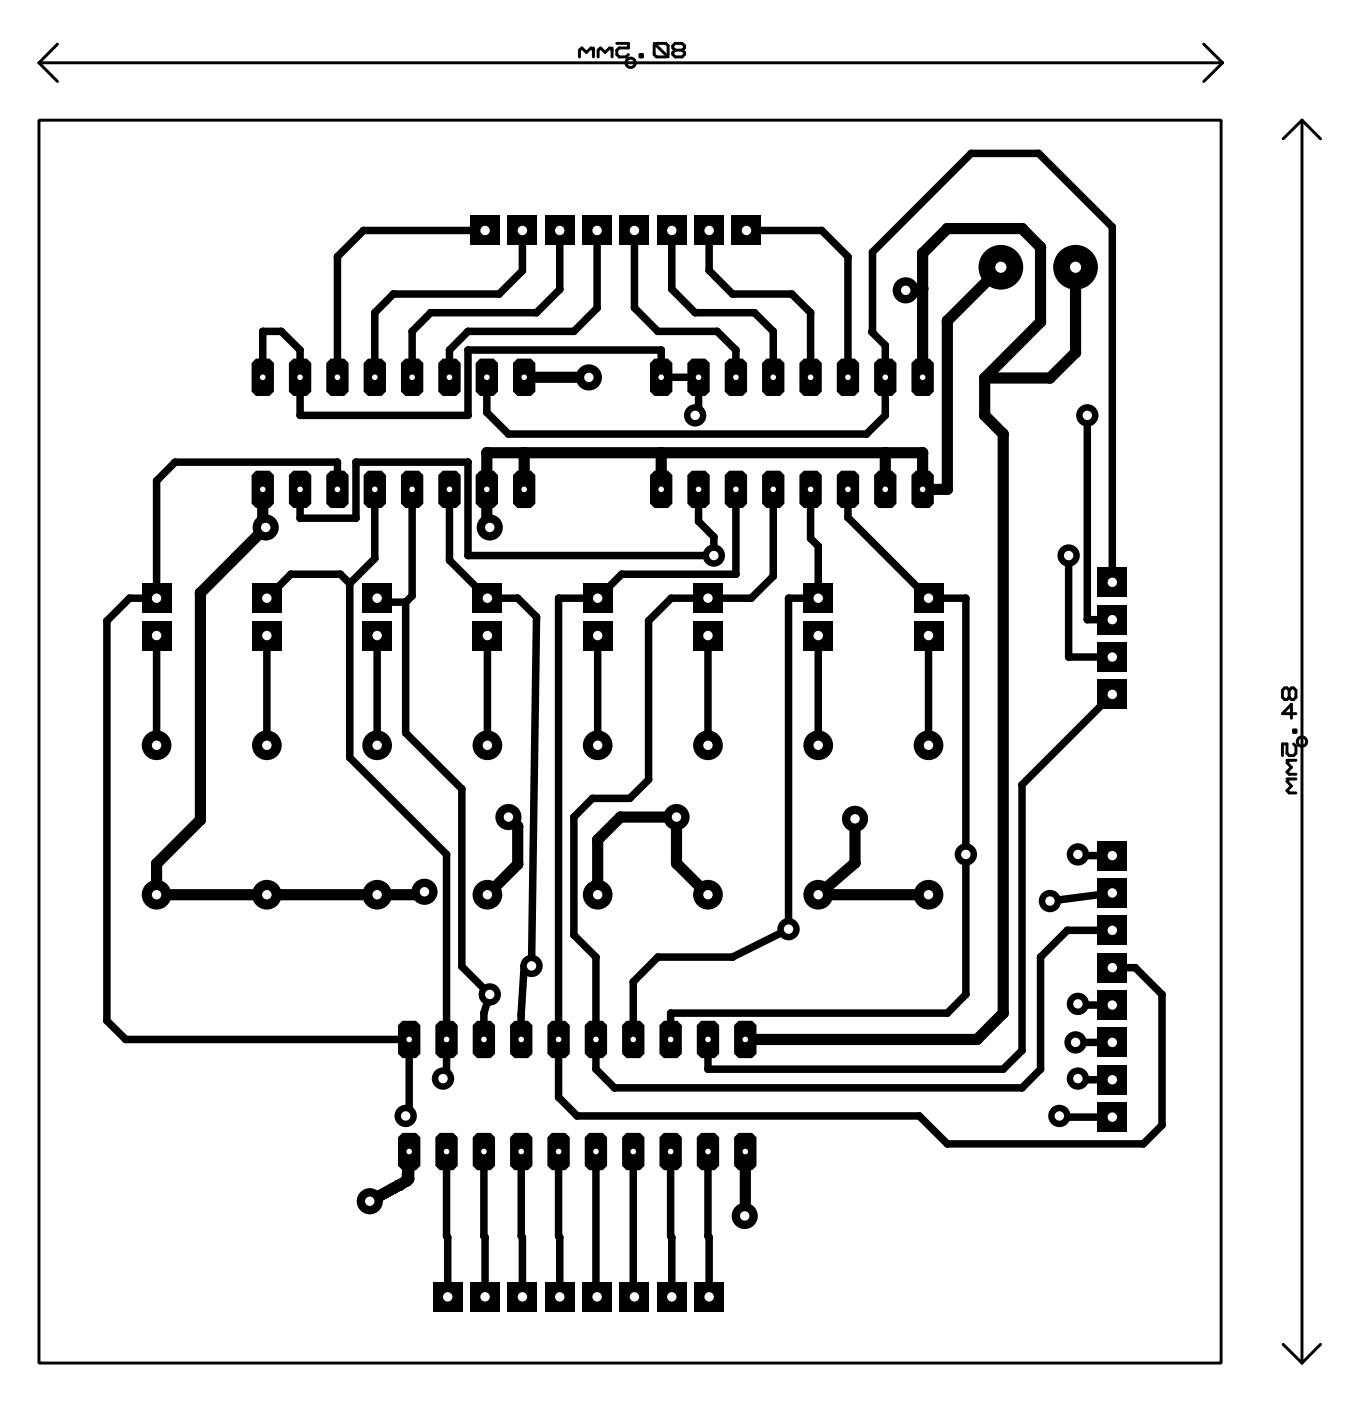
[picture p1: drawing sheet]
<svg xmlns="http://www.w3.org/2000/svg" width="92mm" height="95mm" viewBox="0 0 92 95" stroke-linecap="round" stroke-linejoin="round" font-family="sans-serif">
<g fill="none" stroke="#000" stroke-width=".51">
<path d="M33 15.7h-8.3l-1.8 1.7v8.2M35.5 15.7v2.7l-1.6 1.6h-7.2l-1.2 1.3v4.3M38.1 15.7v4l-1.6 1.6h-7.2l-1.3 1.2v3.1M40.6 15.7v5.2l-1.6 1.6h-7.2l-1.2 1.3v1.8M43.1 15.7v5.2l1.6 1.6h4.1l1.2 1.3v1.8M45.7 15.7v4l1.6 1.6h4l1.3 1.2v3.1M48.2 15.7v2.7l1.6 1.6h4l1.3 1.3v4.3M50.8 15.7h5.1l1.8 1.7v8.2M17.9 25.6v-3.1h1.2l1.3 1.3v4.4h11.4v-4.4h13.2v1.8h2.5v2.4l-.2 .2M20.4 33.3v1.9h3.8v-3.8h7.6v6.4h16.7v-1.3l-1-1.1v-2.1M22.9 33.3v-1.9h-11l-1.3 1.3v8h-1.8l-1.5 1.5v27.2l1.2 1.3h19.3v4.9l-.2 .3M23.8 39.7v11.8l6.6 6.6v15l-.3 .2"/>
<path d="M23.8 39.7l-.7-.7h-3.3l-1.7 1.7M25.5 33.3v4.7l-1.7 1.7M28 33.3v7.2l-.4 .4M30.6 33.3v4.8l2.5 2.6h2.1l1.3 1.2-.4 23.8h-.5l-.2 3.3v1.7M33.1 25.6v2.4l1.5 1.5h24.3l1.3-1.3v-4.7l-.9-.9v-5.5l6.7-6.7h4.6l5 5v24.2M50 33.3v5.7h-7.7l-1.7 1.7h-2.6v33.9l1.2 1.3h23.3l1.9 1.9h13.4l1.2-1.3v-8.9l-1.8-1.8h-1.6M52.6 33.3v5.9l-1.5 1.5h-5.5l-1.5 1.5v10.8l-1.3 1.3h-2.5l-1.3 1.2v8.1l1.5 1.5v7.6l1.3 1.3h27.7l1.3-1.3v-7.6l1.8-1.9h3M55.1 33.3v3.3l.5 .5v3.6h-2v22.5l-3.8 1.9h-5.1l-1.6 1.6v4M57.7 33.3v1.9l5.4 5.5h2.6v26.9l-1.3 1.3h-18.8v1.8M72.7 37.8v6.9h2.9M73.9 28.2v13.9h1.7M10.6 43.2v7.5"/>
<path d="M18.1 43.2v7.5M25.6 43.2v7.5M25.6 40.7l.3 .2h1.7M27.6 40.9v8.9l3.8 3.8v12.1l1.9 1.9-.4 1.3v1.8M33.1 43.2v7.5M40.6 43.2v7.5M48.1 43.2v7.5M55.6 43.2v7.5M63.1 43.2v7.5M73.3 58.1l.1 .1h2.2M75.6 47.2l-6.1 6.1v18.1l-1.3 1.3h-20.1v-2M30.4 78.3v9.9"/>
<path d="M32.9 78.3l.1 9.9M35.4 78.3l.1 9.9M38 78.3l.1 9.9M40.5 78.3v9.8l.1 .1M43.1 78.3v9.8v.1M45.6 78.3l.1 9.9M48.1 78.3l.1 9.9M72 75.9h.1h3.5M73.1 70.9h2.5M73.3 73.3l.1 .1h2.2M73.3 68.2l.1 .1h2.2M75.6 60.7l-4.2 .6"/>
</g>
<g fill="#000">
<circle cx="22.9" cy="17.4" r=".25"/>
<circle cx="24.7" cy="15.7" r=".25"/>
<circle cx="26.7" cy="20" r=".25"/>
<circle cx="33.9" cy="20" r=".25"/>
<circle cx="35.5" cy="18.4" r=".25"/>
<circle cx="38.1" cy="19.7" r=".25"/>
<circle cx="45.7" cy="19.7" r=".25"/>
<circle cx="48.2" cy="18.4" r=".25"/>
<circle cx="49.8" cy="20" r=".25"/>
<circle cx="53.8" cy="20" r=".25"/>
<circle cx="55.9" cy="15.7" r=".25"/>
<circle cx="57.7" cy="17.4" r=".25"/>
<circle cx="59.3" cy="17.1" r=".25"/>
<circle cx="62.6" cy="19.7" r=".38"/>
<circle cx="62.7" cy="19.6" r=".38"/>
<circle cx="62.7" cy="17.2" r=".38"/>
<circle cx="64.4" cy="15.5" r=".38"/>
<circle cx="66" cy="10.4" r=".25"/>
<circle cx="69.5" cy="15.5" r=".38"/>
<circle cx="70.6" cy="10.4" r=".25"/>
<circle cx="70.8" cy="16.8" r=".38"/>
<circle cx="75.6" cy="15.4" r=".25"/>
<circle cx="10.6" cy="32.7" r=".25"/>
<circle cx="11.9" cy="31.4" r=".25"/>
<circle cx="17.9" cy="35.7" r=".38"/>
<circle cx="17.9" cy="22.5" r=".25"/>
<circle cx="19.1" cy="22.5" r=".25"/>
<circle cx="19.8" cy="39" r=".25"/>
<circle cx="20.4" cy="23.8" r=".25"/>
<circle cx="20.4" cy="28.2" r=".25"/>
<circle cx="20.4" cy="35.2" r=".25"/>
<circle cx="22.9" cy="31.4" r=".25"/>
<circle cx="23.1" cy="39" r=".25"/>
<circle cx="23.8" cy="39.7" r=".25"/>
<circle cx="24.2" cy="35.2" r=".25"/>
<circle cx="24.2" cy="31.4" r=".25"/>
<circle cx="25.5" cy="21.3" r=".25"/>
<circle cx="25.5" cy="38" r=".25"/>
<circle cx="28" cy="22.5" r=".25"/>
<circle cx="29.3" cy="21.3" r=".25"/>
<circle cx="30.6" cy="23.8" r=".25"/>
<circle cx="30.6" cy="38.1" r=".25"/>
<circle cx="31.8" cy="31.4" r=".25"/>
<circle cx="31.8" cy="22.5" r=".25"/>
<circle cx="31.8" cy="23.8" r=".25"/>
<circle cx="31.8" cy="28.2" r=".25"/>
<circle cx="31.8" cy="37.8" r=".25"/>
<circle cx="33.1" cy="35.7" r=".38"/>
<circle cx="33.1" cy="30.8" r=".38"/>
<circle cx="33.1" cy="28" r=".25"/>
<circle cx="33.3" cy="35.9" r=".38"/>
<circle cx="34.6" cy="29.5" r=".25"/>
<circle cx="35.6" cy="30.8" r=".38"/>
<circle cx="36.5" cy="21.3" r=".25"/>
<circle cx="39" cy="22.5" r=".25"/>
<circle cx="40" cy="25.6" r=".38"/>
<circle cx="40.6" cy="20.9" r=".25"/>
<circle cx="42.3" cy="39" r=".25"/>
<circle cx="43.1" cy="20.9" r=".25"/>
<circle cx="44.7" cy="22.5" r=".25"/>
<circle cx="45" cy="30.8" r=".38"/>
<circle cx="45" cy="25.6" r=".25"/>
<circle cx="45" cy="23.8" r=".25"/>
<circle cx="47.3" cy="21.3" r=".25"/>
<circle cx="47.5" cy="28" r=".25"/>
<circle cx="47.5" cy="35.4" r=".25"/>
<circle cx="47.5" cy="25.6" r=".25"/>
<circle cx="48.5" cy="36.5" r=".25"/>
<circle cx="48.8" cy="22.5" r=".25"/>
<circle cx="50" cy="23.8" r=".25"/>
<circle cx="50" cy="39" r=".25"/>
<circle cx="51.3" cy="21.3" r=".25"/>
<circle cx="52.6" cy="22.5" r=".25"/>
<circle cx="52.6" cy="39.2" r=".25"/>
<circle cx="55.1" cy="36.6" r=".25"/>
<circle cx="55.1" cy="21.3" r=".25"/>
<circle cx="55.6" cy="37.1" r=".25"/>
<circle cx="57.7" cy="35.2" r=".25"/>
<circle cx="58.9" cy="29.5" r=".25"/>
<circle cx="59.3" cy="22.6" r=".25"/>
<circle cx="59.3" cy="22.5" r=".25"/>
<circle cx="60.2" cy="30.8" r=".38"/>
<circle cx="60.2" cy="23.5" r=".25"/>
<circle cx="60.2" cy="28.2" r=".25"/>
<circle cx="62.7" cy="30.8" r=".38"/>
<circle cx="64.4" cy="33.3" r=".38"/>
<circle cx="64.4" cy="21.8" r=".38"/>
<circle cx="67" cy="28.2" r=".38"/>
<circle cx="68.2" cy="29.5" r=".38"/>
<circle cx="70.8" cy="21.9" r=".38"/>
<circle cx="71.4" cy="25.7" r=".38"/>
<circle cx="73.1" cy="24" r=".38"/>
<circle cx="7.3" cy="42.2" r=".25"/>
<circle cx="8.8" cy="40.7" r=".25"/>
<circle cx="10.6" cy="58.7" r=".38"/>
<circle cx="13.6" cy="40.3" r=".38"/>
<circle cx="13.6" cy="55.7" r=".38"/>
<circle cx="23.8" cy="51.5" r=".25"/>
<circle cx="25.9" cy="40.9" r=".25"/>
<circle cx="27.6" cy="49.8" r=".25"/>
<circle cx="27.6" cy="40.9" r=".25"/>
<circle cx="28" cy="40.5" r=".25"/>
<circle cx="30.4" cy="58.1" r=".25"/>
<circle cx="31.4" cy="53.6" r=".25"/>
<circle cx="35.2" cy="58.8" r=".38"/>
<circle cx="35.2" cy="56.2" r=".38"/>
<circle cx="35.2" cy="40.7" r=".25"/>
<circle cx="36.5" cy="41.9" r=".25"/>
<circle cx="38" cy="40.7" r=".25"/>
<circle cx="39" cy="55.5" r=".25"/>
<circle cx="40.3" cy="54.3" r=".25"/>
<circle cx="40.6" cy="57.1" r=".38"/>
<circle cx="42.2" cy="55.5" r=".38"/>
<circle cx="42.8" cy="54.3" r=".25"/>
<circle cx="44.1" cy="42.2" r=".25"/>
<circle cx="44.1" cy="53" r=".25"/>
<circle cx="45.6" cy="40.7" r=".25"/>
<circle cx="46" cy="58.7" r=".38"/>
<circle cx="51.1" cy="40.7" r=".25"/>
<circle cx="53.6" cy="40.7" r=".25"/>
<circle cx="58.1" cy="58.7" r=".38"/>
<circle cx="65.7" cy="40.7" r=".25"/>
<circle cx="69.5" cy="53.3" r=".25"/>
<circle cx="72.7" cy="44.7" r=".25"/>
<circle cx="73.4" cy="58.2" r=".25"/>
<circle cx="73.9" cy="42.1" r=".25"/>
<circle cx="7.3" cy="69.4" r=".25"/>
<circle cx="8.5" cy="70.7" r=".25"/>
<circle cx="27.8" cy="79.6" r=".38"/>
<circle cx="27.8" cy="75.6" r=".25"/>
<circle cx="28.7" cy="60.8" r=".38"/>
<circle cx="30.4" cy="73.1" r=".25"/>
<circle cx="31.4" cy="65.7" r=".25"/>
<circle cx="32.9" cy="68.9" r=".25"/>
<circle cx="35.4" cy="69" r=".25"/>
<circle cx="35.6" cy="65.7" r=".25"/>
<circle cx="38" cy="74.6" r=".25"/>
<circle cx="39" cy="63.6" r=".25"/>
<circle cx="39.2" cy="75.9" r=".25"/>
<circle cx="40.5" cy="72.7" r=".25"/>
<circle cx="40.5" cy="65.1" r=".25"/>
<circle cx="41.8" cy="74" r=".25"/>
<circle cx="43.1" cy="66.7" r=".25"/>
<circle cx="44.7" cy="65.1" r=".25"/>
<circle cx="45.6" cy="68.9" r=".25"/>
<circle cx="48.1" cy="72.7" r=".25"/>
<circle cx="49.8" cy="65.1" r=".25"/>
<circle cx="62.5" cy="75.9" r=".25"/>
<circle cx="64.4" cy="68.9" r=".25"/>
<circle cx="64.4" cy="77.8" r=".25"/>
<circle cx="65.7" cy="67.6" r=".25"/>
<circle cx="66.4" cy="70.7" r=".38"/>
<circle cx="68.2" cy="68.9" r=".38"/>
<circle cx="68.2" cy="72.7" r=".25"/>
<circle cx="69.5" cy="71.4" r=".25"/>
<circle cx="69.5" cy="74" r=".25"/>
<circle cx="70.8" cy="72.7" r=".25"/>
<circle cx="70.8" cy="65.1" r=".25"/>
<circle cx="72" cy="75.9" r=".76"/>
<circle cx="72.1" cy="75.9" r=".25"/>
<circle cx="72.6" cy="63.2" r=".25"/>
<circle cx="73.4" cy="68.3" r=".25"/>
<circle cx="73.4" cy="73.4" r=".25"/>
<circle cx="77.2" cy="65.8" r=".25"/>
<circle cx="77.8" cy="77.8" r=".25"/>
<circle cx="79" cy="67.6" r=".25"/>
<circle cx="79" cy="76.5" r=".25"/>
<circle cx="26.7" cy="80.8" r=".38"/>
<circle cx="26.8" cy="80.8" r=".38"/>
<circle cx="27.1" cy="80.6" r=".38"/>
<circle cx="27.7" cy="80.3" r=".38"/>
<circle cx="27.8" cy="80.2" r=".38"/>
<circle cx="30.4" cy="84" r=".25"/>
<circle cx="30.5" cy="84.1" r=".25"/>
<circle cx="32.9" cy="84" r=".25"/>
<circle cx="33" cy="84.1" r=".25"/>
<circle cx="35.5" cy="84" r=".25"/>
<circle cx="35.5" cy="84.1" r=".25"/>
<circle cx="38" cy="84" r=".25"/>
<circle cx="38.1" cy="84.1" r=".25"/>
<circle cx="40.5" cy="88.1" r=".25"/>
<circle cx="43.1" cy="88.1" r=".25"/>
<circle cx="45.6" cy="84" r=".25"/>
<circle cx="45.7" cy="84.1" r=".25"/>
<circle cx="48.2" cy="84" r=".25"/>
<circle cx="48.2" cy="84.1" r=".25"/>
<circle cx="50.7" cy="82.6" r=".38"/>
</g>
<g fill="#000">
<circle cx="45" cy="25.6" r=".25"/>
<circle cx="47.5" cy="25.6" r=".25"/>
<circle cx="27.1" cy="80.6" r=".38"/>
</g>
<g fill="none" stroke="#000" stroke-width=".76">
<path d="M62.7 19.6l-.1 .1h-1M68.1 18.2l-3.7 3.6v11.5h-1.7v-2.5h-29.6v4.9l.2 .2M73.1 18.2v5.8l-1.7 1.7h-4.4M17.9 33.3v2.4l.2 .2-4.5 4.4v15.4l-3 3v2.1h18.1l.2-.2M35.6 30.8v2.5M35.6 25.6h4.4M40 25.6v.1M45 30.8v2.5M60.2 30.8v2.5M62.7 25.6v-8.4l1.7-1.7h5.1l1.3 1.3v5.1l-3.8 3.8M67 25.7v2.5l1.2 1.3v39.4l-1.8 1.8h-15.7M34.6 55.5l.6 .7v2.6l-2.1 2"/>
<path d="M58.1 55.7v3l-2.5 2.1h7.5M27.8 78.3v1.9l-.1 .1zM40.6 60.8v-3.7l1.6-1.6h3.8v3.2l2.1 2.1M50.7 78.3l-.1 4.4M26.8 80.8h-.1M27.7 80.3l-2.6 1.4"/>
</g>
<circle cx="72" cy="75.9" r=".32" fill="#fff"/>
<circle cx="27.6" cy="75.9" r=".76" fill="#000"/>
<circle cx="27.6" cy="75.9" r=".32" fill="#fff"/>
<circle cx="73.3" cy="73.3" r=".76" fill="#000"/>
<circle cx="73.3" cy="73.3" r=".32" fill="#fff"/>
<circle cx="30.1" cy="73.3" r=".76" fill="#000"/>
<circle cx="30.1" cy="73.3" r=".32" fill="#fff"/>
<circle cx="73.3" cy="58.1" r=".76" fill="#000"/>
<circle cx="73.3" cy="58.1" r=".32" fill="#fff"/>
<circle cx="65.7" cy="58.1" r=".76" fill="#000"/>
<circle cx="65.7" cy="58.1" r=".32" fill="#fff"/>
<circle cx="73.9" cy="28.2" r=".76" fill="#000"/>
<circle cx="73.9" cy="28.2" r=".32" fill="#fff"/>
<circle cx="47.3" cy="28.2" r=".76" fill="#000"/>
<circle cx="47.3" cy="28.2" r=".32" fill="#fff"/>
<circle cx="72.7" cy="37.8" r=".76" fill="#000"/>
<circle cx="72.7" cy="37.8" r=".32" fill="#fff"/>
<circle cx="48.5" cy="37.8" r=".76" fill="#000"/>
<circle cx="48.5" cy="37.8" r=".32" fill="#fff"/>
<circle cx="40" cy="25.7" r=".89" fill="#000"/>
<circle cx="40" cy="25.7" r=".32" fill="#fff"/>
<circle cx="61.6" cy="19.7" r=".89" fill="#000"/>
<circle cx="61.6" cy="19.7" r=".32" fill="#fff"/>
<circle cx="53.6" cy="63.2" r=".76" fill="#000"/>
<circle cx="53.6" cy="63.2" r=".32" fill="#fff"/>
<circle cx="71.4" cy="61.3" r=".76" fill="#000"/>
<circle cx="71.4" cy="61.3" r=".32" fill="#fff"/>
<circle cx="73.3" cy="68.3" r=".76" fill="#000"/>
<circle cx="73.3" cy="68.2" r=".32" fill="#fff"/>
<circle cx="36.1" cy="65.7" r=".76" fill="#000"/>
<circle cx="36.1" cy="65.7" r=".32" fill="#fff"/>
<circle cx="50.6" cy="82.7" r=".89" fill="#000"/>
<circle cx="50.6" cy="82.7" r=".32" fill="#fff"/>
<circle cx="25.1" cy="81.7" r=".89" fill="#000"/>
<circle cx="25.1" cy="81.7" r=".32" fill="#fff"/>
<circle cx="18.1" cy="35.9" r=".89" fill="#000"/>
<circle cx="18.1" cy="35.9" r=".32" fill="#fff"/>
<circle cx="33.3" cy="35.9" r=".89" fill="#000"/>
<circle cx="33.3" cy="35.9" r=".32" fill="#fff"/>
<circle cx="46" cy="55.6" r=".89" fill="#000"/>
<circle cx="46" cy="55.5" r=".32" fill="#fff"/>
<circle cx="58.1" cy="55.7" r=".89" fill="#000"/>
<circle cx="58.1" cy="55.7" r=".32" fill="#fff"/>
<circle cx="34.6" cy="55.6" r=".89" fill="#000"/>
<circle cx="34.6" cy="55.5" r=".32" fill="#fff"/>
<circle cx="28.9" cy="60.6" r=".89" fill="#000"/>
<circle cx="28.9" cy="60.6" r=".32" fill="#fff"/>
<circle cx="33.3" cy="67.6" r=".76" fill="#000"/>
<circle cx="33.3" cy="67.6" r=".32" fill="#fff"/>
<circle cx="73.1" cy="70.9" r=".76" fill="#000"/>
<circle cx="73.1" cy="70.9" r=".32" fill="#fff"/>
<circle cx="73.1" cy="18.2" r="1.52" fill="#000"/>
<circle cx="73.1" cy="18.2" r=".38" fill="#fff"/>
<circle cx="68.1" cy="18.2" r="1.52" fill="#000"/>
<circle cx="68.1" cy="18.2" r=".38" fill="#fff"/>
<path d="M49.8 14.7h2v2h-2z" fill="#000"/>
<circle cx="50.8" cy="15.7" r=".32" fill="#fff"/>
<path d="M47.2 14.7h2v2h-2z" fill="#000"/>
<circle cx="48.2" cy="15.7" r=".32" fill="#fff"/>
<path d="M44.7 14.7h2v2h-2z" fill="#000"/>
<circle cx="45.7" cy="15.7" r=".32" fill="#fff"/>
<path d="M42.1 14.7h2.1v2h-2.1z" fill="#000"/>
<circle cx="43.1" cy="15.7" r=".32" fill="#fff"/>
<path d="M39.6 14.7h2v2h-2z" fill="#000"/>
<circle cx="40.6" cy="15.7" r=".32" fill="#fff"/>
<path d="M37.1 14.7h2v2h-2z" fill="#000"/>
<circle cx="38.1" cy="15.7" r=".32" fill="#fff"/>
<path d="M34.5 14.7h2v2h-2z" fill="#000"/>
<circle cx="35.5" cy="15.7" r=".32" fill="#fff"/>
<path d="M32 14.7h2v2h-2z" fill="#000"/>
<circle cx="33" cy="15.7" r=".32" fill="#fff"/>
<path d="M62.3 32h.9l.3 .3v1.9l-.3 .3h-.9l-.3-.3v-1.9z" fill-rule="evenodd" fill="#000"/>
<circle cx="62.7" cy="33.3" r=".19" fill="#fff"/>
<path d="M59.7 32h1l.3 .3v1.9l-.3 .3h-1l-.3-.3v-1.9z" fill-rule="evenodd" fill="#000"/>
<circle cx="60.2" cy="33.3" r=".19" fill="#fff"/>
<path d="M57.2 32h.9l.3 .3v1.9l-.3 .3h-.9l-.3-.3v-1.9z" fill-rule="evenodd" fill="#000"/>
<circle cx="57.7" cy="33.3" r=".19" fill="#fff"/>
<path d="M54.7 32h.9l.3 .3v1.9l-.3 .3h-.9l-.3-.3v-1.9z" fill-rule="evenodd" fill="#000"/>
<circle cx="55.1" cy="33.3" r=".19" fill="#fff"/>
<path d="M52.1 32h.9l.3 .3v1.9l-.3 .3h-.9l-.3-.3v-1.9z" fill-rule="evenodd" fill="#000"/>
<circle cx="52.6" cy="33.3" r=".19" fill="#fff"/>
<path d="M49.6 32h.9l.3 .3v1.9l-.3 .3h-.9l-.3-.3v-1.9z" fill-rule="evenodd" fill="#000"/>
<circle cx="50" cy="33.3" r=".19" fill="#fff"/>
<path d="M47 32h1l.3 .3v1.9l-.3 .3h-1l-.3-.3v-1.9z" fill-rule="evenodd" fill="#000"/>
<circle cx="47.5" cy="33.3" r=".19" fill="#fff"/>
<path d="M44.5 32h.9l.3 .3v1.9l-.3 .3h-.9l-.3-.3v-1.9z" fill-rule="evenodd" fill="#000"/>
<circle cx="45" cy="33.3" r=".19" fill="#fff"/>
<path d="M44.5 24.4h.9l.3 .3v1.9l-.3 .3h-.9l-.3-.3v-1.9z" fill-rule="evenodd" fill="#000"/>
<circle cx="45" cy="25.6" r=".19" fill="#fff"/>
<path d="M47 24.4h1l.3 .3v1.9l-.3 .3h-1l-.3-.3v-1.9z" fill-rule="evenodd" fill="#000"/>
<circle cx="47.5" cy="25.6" r=".19" fill="#fff"/>
<path d="M49.6 24.4h.9l.3 .3v1.9l-.3 .3h-.9l-.3-.3v-1.9z" fill-rule="evenodd" fill="#000"/>
<circle cx="50" cy="25.6" r=".19" fill="#fff"/>
<path d="M52.1 24.4h.9l.3 .3v1.9l-.3 .3h-.9l-.3-.3v-1.9z" fill-rule="evenodd" fill="#000"/>
<circle cx="52.6" cy="25.6" r=".19" fill="#fff"/>
<path d="M54.7 24.4h.9l.3 .3v1.9l-.3 .3h-.9l-.3-.3v-1.9z" fill-rule="evenodd" fill="#000"/>
<circle cx="55.1" cy="25.6" r=".19" fill="#fff"/>
<path d="M57.2 24.4h.9l.3 .3v1.9l-.3 .3h-.9l-.3-.3v-1.9z" fill-rule="evenodd" fill="#000"/>
<circle cx="57.7" cy="25.6" r=".19" fill="#fff"/>
<path d="M59.7 24.4h1l.3 .3v1.9l-.3 .3h-1l-.3-.3v-1.9z" fill-rule="evenodd" fill="#000"/>
<circle cx="60.2" cy="25.6" r=".19" fill="#fff"/>
<path d="M62.3 24.4h.9l.3 .3v1.9l-.3 .3h-.9l-.3-.3v-1.9z" fill-rule="evenodd" fill="#000"/>
<circle cx="62.7" cy="25.6" r=".19" fill="#fff"/>
<path d="M35.2 32h.9l.3 .3v1.9l-.3 .3h-.9l-.3-.3v-1.9z" fill-rule="evenodd" fill="#000"/>
<circle cx="35.6" cy="33.3" r=".19" fill="#fff"/>
<path d="M32.6 32h1l.3 .3v1.9l-.3 .3h-1l-.3-.3v-1.9z" fill-rule="evenodd" fill="#000"/>
<circle cx="33.1" cy="33.3" r=".19" fill="#fff"/>
<path d="M30.1 32h.9l.3 .3v1.9l-.3 .3h-.9l-.3-.3v-1.9z" fill-rule="evenodd" fill="#000"/>
<circle cx="30.6" cy="33.3" r=".19" fill="#fff"/>
<path d="M27.6 32h.9l.3 .3v1.9l-.3 .3h-.9l-.3-.3v-1.9z" fill-rule="evenodd" fill="#000"/>
<circle cx="28" cy="33.3" r=".19" fill="#fff"/>
<path d="M25 32h.9l.3 .3v1.9l-.3 .3h-.9l-.3-.3v-1.9z" fill-rule="evenodd" fill="#000"/>
<circle cx="25.5" cy="33.3" r=".19" fill="#fff"/>
<path d="M22.5 32h.9l.3 .3v1.9l-.3 .3h-.9l-.3-.3v-1.9z" fill-rule="evenodd" fill="#000"/>
<circle cx="22.9" cy="33.3" r=".19" fill="#fff"/>
<path d="M19.9 32h1l.3 .3v1.9l-.3 .3h-1l-.3-.3v-1.9z" fill-rule="evenodd" fill="#000"/>
<circle cx="20.4" cy="33.3" r=".19" fill="#fff"/>
<path d="M17.4 32h.9l.3 .3v1.9l-.3 .3h-.9l-.3-.3v-1.9z" fill-rule="evenodd" fill="#000"/>
<circle cx="17.9" cy="33.3" r=".19" fill="#fff"/>
<path d="M17.4 24.4h.9l.3 .3v1.9l-.3 .3h-.9l-.3-.3v-1.9z" fill-rule="evenodd" fill="#000"/>
<circle cx="17.9" cy="25.6" r=".19" fill="#fff"/>
<path d="M19.9 24.4h1l.3 .3v1.9l-.3 .3h-1l-.3-.3v-1.9z" fill-rule="evenodd" fill="#000"/>
<circle cx="20.4" cy="25.6" r=".19" fill="#fff"/>
<path d="M22.5 24.4h.9l.3 .3v1.9l-.3 .3h-.9l-.3-.3v-1.9z" fill-rule="evenodd" fill="#000"/>
<circle cx="22.9" cy="25.6" r=".19" fill="#fff"/>
<path d="M25 24.4h.9l.3 .3v1.9l-.3 .3h-.9l-.3-.3v-1.9z" fill-rule="evenodd" fill="#000"/>
<circle cx="25.5" cy="25.6" r=".19" fill="#fff"/>
<path d="M27.6 24.4h.9l.3 .3v1.9l-.3 .3h-.9l-.3-.3v-1.9z" fill-rule="evenodd" fill="#000"/>
<circle cx="28" cy="25.6" r=".19" fill="#fff"/>
<path d="M30.1 24.4h.9l.3 .3v1.9l-.3 .3h-.9l-.3-.3v-1.9z" fill-rule="evenodd" fill="#000"/>
<circle cx="30.6" cy="25.6" r=".19" fill="#fff"/>
<path d="M32.6 24.4h1l.3 .3v1.9l-.3 .3h-1l-.3-.3v-1.9z" fill-rule="evenodd" fill="#000"/>
<circle cx="33.1" cy="25.6" r=".19" fill="#fff"/>
<path d="M35.2 24.4h.9l.3 .3v1.9l-.3 .3h-.9l-.3-.3v-1.9z" fill-rule="evenodd" fill="#000"/>
<circle cx="35.6" cy="25.6" r=".19" fill="#fff"/>
<path d="M50.2 77h.9l.3 .3v2l-.3 .3h-.9l-.3-.3v-2z" fill-rule="evenodd" fill="#000"/>
<circle cx="50.7" cy="78.3" r=".19" fill="#fff"/>
<path d="M47.7 77h.9l.3 .3v2l-.3 .3h-.9l-.3-.3v-2z" fill-rule="evenodd" fill="#000"/>
<circle cx="48.1" cy="78.3" r=".19" fill="#fff"/>
<path d="M45.1 77h1l.3 .3v2l-.3 .3h-1l-.3-.3v-2z" fill-rule="evenodd" fill="#000"/>
<circle cx="45.6" cy="78.3" r=".19" fill="#fff"/>
<path d="M42.6 77h.9l.3 .3v2l-.3 .3h-.9l-.3-.3v-2z" fill-rule="evenodd" fill="#000"/>
<circle cx="43.1" cy="78.3" r=".19" fill="#fff"/>
<path d="M40.1 77h.9l.3 .3v2l-.3 .3h-.9l-.3-.3v-2z" fill-rule="evenodd" fill="#000"/>
<circle cx="40.5" cy="78.3" r=".19" fill="#fff"/>
<path d="M37.5 77h.9l.3 .3v2l-.3 .3h-.9l-.3-.3v-2z" fill-rule="evenodd" fill="#000"/>
<circle cx="38" cy="78.3" r=".19" fill="#fff"/>
<path d="M35 77h.9l.3 .3v2l-.3 .3h-.9l-.3-.3v-2z" fill-rule="evenodd" fill="#000"/>
<circle cx="35.4" cy="78.3" r=".19" fill="#fff"/>
<path d="M32.4 77h1l.3 .3v2l-.3 .3h-1l-.3-.3v-2z" fill-rule="evenodd" fill="#000"/>
<circle cx="32.9" cy="78.3" r=".19" fill="#fff"/>
<path d="M29.9 77h.9l.3 .3v2l-.3 .3h-.9l-.3-.3v-2z" fill-rule="evenodd" fill="#000"/>
<circle cx="30.4" cy="78.3" r=".19" fill="#fff"/>
<path d="M27.4 77h.9l.3 .3v2l-.3 .3h-.9l-.3-.3v-2z" fill-rule="evenodd" fill="#000"/>
<circle cx="27.8" cy="78.3" r=".19" fill="#fff"/>
<path d="M27.4 69.4h.9l.3 .3v1.9l-.3 .3h-.9l-.3-.3v-1.9z" fill-rule="evenodd" fill="#000"/>
<circle cx="27.8" cy="70.7" r=".19" fill="#fff"/>
<path d="M29.9 69.4h.9l.3 .3v1.9l-.3 .3h-.9l-.3-.3v-1.9z" fill-rule="evenodd" fill="#000"/>
<circle cx="30.4" cy="70.7" r=".19" fill="#fff"/>
<path d="M32.4 69.4h1l.3 .3v1.9l-.3 .3h-1l-.3-.3v-1.9z" fill-rule="evenodd" fill="#000"/>
<circle cx="32.9" cy="70.7" r=".19" fill="#fff"/>
<path d="M35 69.4h.9l.3 .3v1.9l-.3 .3h-.9l-.3-.3v-1.9z" fill-rule="evenodd" fill="#000"/>
<circle cx="35.4" cy="70.7" r=".19" fill="#fff"/>
<path d="M37.5 69.4h.9l.3 .3v1.9l-.3 .3h-.9l-.3-.3v-1.9z" fill-rule="evenodd" fill="#000"/>
<circle cx="38" cy="70.7" r=".19" fill="#fff"/>
<path d="M40.1 69.4h.9l.3 .3v1.9l-.3 .3h-.9l-.3-.3v-1.9z" fill-rule="evenodd" fill="#000"/>
<circle cx="40.5" cy="70.7" r=".19" fill="#fff"/>
<path d="M42.6 69.4h.9l.3 .3v1.9l-.3 .3h-.9l-.3-.3v-1.9z" fill-rule="evenodd" fill="#000"/>
<circle cx="43.1" cy="70.7" r=".19" fill="#fff"/>
<path d="M45.1 69.4h1l.3 .3v1.9l-.3 .3h-1l-.3-.3v-1.9z" fill-rule="evenodd" fill="#000"/>
<circle cx="45.6" cy="70.7" r=".19" fill="#fff"/>
<path d="M47.7 69.4h.9l.3 .3v1.9l-.3 .3h-.9l-.3-.3v-1.9z" fill-rule="evenodd" fill="#000"/>
<circle cx="48.1" cy="70.7" r=".19" fill="#fff"/>
<path d="M50.2 69.4h.9l.3 .3v1.9l-.3 .3h-.9l-.3-.3v-1.9z" fill-rule="evenodd" fill="#000"/>
<circle cx="50.7" cy="70.7" r=".19" fill="#fff"/>
<path d="M74.6 38.6h2.1v2h-2.1z" fill="#000"/>
<circle cx="75.6" cy="39.6" r=".32" fill="#fff"/>
<path d="M74.6 41.1h2.1v2h-2.1z" fill="#000"/>
<circle cx="75.6" cy="42.1" r=".32" fill="#fff"/>
<path d="M74.6 43.7h2.1v2h-2.1z" fill="#000"/>
<circle cx="75.6" cy="44.7" r=".32" fill="#fff"/>
<path d="M74.6 46.2h2.1v2h-2.1z" fill="#000"/>
<circle cx="75.6" cy="47.2" r=".32" fill="#fff"/>
<path d="M74.6 57.2h2.1v2h-2.1z" fill="#000"/>
<circle cx="75.6" cy="58.2" r=".32" fill="#fff"/>
<path d="M74.6 59.7h2.1v2h-2.1z" fill="#000"/>
<circle cx="75.6" cy="60.7" r=".32" fill="#fff"/>
<path d="M74.6 62.2h2.1v2.1h-2.1z" fill="#000"/>
<circle cx="75.6" cy="63.2" r=".32" fill="#fff"/>
<path d="M74.6 64.8h2.1v2h-2.1z" fill="#000"/>
<circle cx="75.6" cy="65.8" r=".32" fill="#fff"/>
<path d="M74.6 67.3h2.1v2h-2.1z" fill="#000"/>
<circle cx="75.6" cy="68.3" r=".32" fill="#fff"/>
<path d="M74.6 69.9h2.1v2h-2.1z" fill="#000"/>
<circle cx="75.6" cy="70.9" r=".32" fill="#fff"/>
<path d="M74.6 72.4h2.1v2h-2.1z" fill="#000"/>
<circle cx="75.6" cy="73.4" r=".32" fill="#fff"/>
<path d="M74.6 74.9h2.1v2.1h-2.1z" fill="#000"/>
<circle cx="75.6" cy="75.9" r=".32" fill="#fff"/>
<path d="M47.2 87.2h2v2h-2z" fill="#000"/>
<circle cx="48.2" cy="88.2" r=".32" fill="#fff"/>
<path d="M44.7 87.2h2v2h-2z" fill="#000"/>
<circle cx="45.7" cy="88.2" r=".32" fill="#fff"/>
<path d="M42.1 87.2h2.1v2h-2.1z" fill="#000"/>
<circle cx="43.1" cy="88.2" r=".32" fill="#fff"/>
<path d="M39.6 87.2h2v2h-2z" fill="#000"/>
<circle cx="40.6" cy="88.2" r=".32" fill="#fff"/>
<path d="M37.1 87.2h2v2h-2z" fill="#000"/>
<circle cx="38.1" cy="88.2" r=".32" fill="#fff"/>
<path d="M34.5 87.2h2v2h-2z" fill="#000"/>
<circle cx="35.5" cy="88.2" r=".32" fill="#fff"/>
<path d="M32 87.2h2v2h-2z" fill="#000"/>
<circle cx="33" cy="88.2" r=".32" fill="#fff"/>
<path d="M29.4 87.2h2.1v2h-2.1z" fill="#000"/>
<circle cx="30.4" cy="88.2" r=".32" fill="#fff"/>
<path d="M9.6 39.7h2.1v2h-2.1z" fill="#000"/>
<circle cx="10.6" cy="40.7" r=".32" fill="#fff"/>
<path d="M9.6 42.2h2.1v2h-2.1z" fill="#000"/>
<circle cx="10.6" cy="43.2" r=".32" fill="#fff"/>
<path d="M17.1 39.7h2.1v2h-2.1z" fill="#000"/>
<circle cx="18.1" cy="40.7" r=".32" fill="#fff"/>
<path d="M17.1 42.2h2.1v2h-2.1z" fill="#000"/>
<circle cx="18.1" cy="43.2" r=".32" fill="#fff"/>
<path d="M24.6 39.7h2.1v2h-2.1z" fill="#000"/>
<circle cx="25.6" cy="40.7" r=".32" fill="#fff"/>
<path d="M24.6 42.2h2.1v2h-2.1z" fill="#000"/>
<circle cx="25.6" cy="43.2" r=".32" fill="#fff"/>
<path d="M32.1 39.7h2.1v2h-2.1z" fill="#000"/>
<circle cx="33.1" cy="40.7" r=".32" fill="#fff"/>
<path d="M32.1 42.2h2.1v2h-2.1z" fill="#000"/>
<circle cx="33.1" cy="43.2" r=".32" fill="#fff"/>
<path d="M39.6 39.7h2.1v2h-2.1z" fill="#000"/>
<circle cx="40.6" cy="40.7" r=".32" fill="#fff"/>
<path d="M39.6 42.2h2.1v2h-2.1z" fill="#000"/>
<circle cx="40.6" cy="43.2" r=".32" fill="#fff"/>
<path d="M47.1 39.7h2.1v2h-2.1z" fill="#000"/>
<circle cx="48.1" cy="40.7" r=".32" fill="#fff"/>
<path d="M47.1 42.2h2.1v2h-2.1z" fill="#000"/>
<circle cx="48.1" cy="43.2" r=".32" fill="#fff"/>
<path d="M54.6 39.7h2.1v2h-2.1z" fill="#000"/>
<circle cx="55.6" cy="40.7" r=".32" fill="#fff"/>
<path d="M54.6 42.2h2.1v2h-2.1z" fill="#000"/>
<circle cx="55.6" cy="43.2" r=".32" fill="#fff"/>
<path d="M62.1 39.7h2.1v2h-2.1z" fill="#000"/>
<circle cx="63.1" cy="40.7" r=".32" fill="#fff"/>
<path d="M62.1 42.2h2.1v2h-2.1z" fill="#000"/>
<circle cx="63.1" cy="43.2" r=".32" fill="#fff"/>
<circle cx="10.6" cy="50.7" r="1.01" fill="#000"/>
<circle cx="10.6" cy="50.7" r=".32" fill="#fff"/>
<circle cx="10.6" cy="60.8" r="1.01" fill="#000"/>
<circle cx="10.6" cy="60.8" r=".32" fill="#fff"/>
<circle cx="18.1" cy="50.7" r="1.01" fill="#000"/>
<circle cx="18.1" cy="50.7" r=".32" fill="#fff"/>
<circle cx="18.1" cy="60.8" r="1.01" fill="#000"/>
<circle cx="18.1" cy="60.8" r=".32" fill="#fff"/>
<circle cx="25.6" cy="50.7" r="1.01" fill="#000"/>
<circle cx="25.6" cy="50.7" r=".32" fill="#fff"/>
<circle cx="25.6" cy="60.8" r="1.01" fill="#000"/>
<circle cx="25.6" cy="60.8" r=".32" fill="#fff"/>
<circle cx="33.1" cy="50.7" r="1.01" fill="#000"/>
<circle cx="33.1" cy="50.7" r=".32" fill="#fff"/>
<circle cx="33.1" cy="60.8" r="1.01" fill="#000"/>
<circle cx="33.1" cy="60.8" r=".32" fill="#fff"/>
<circle cx="40.6" cy="50.7" r="1.01" fill="#000"/>
<circle cx="40.6" cy="50.7" r=".32" fill="#fff"/>
<circle cx="40.6" cy="60.8" r="1.01" fill="#000"/>
<circle cx="40.6" cy="60.8" r=".32" fill="#fff"/>
<circle cx="48.1" cy="50.7" r="1.01" fill="#000"/>
<circle cx="48.1" cy="50.7" r=".32" fill="#fff"/>
<circle cx="48.1" cy="60.8" r="1.01" fill="#000"/>
<circle cx="48.1" cy="60.8" r=".32" fill="#fff"/>
<circle cx="55.6" cy="50.7" r="1.01" fill="#000"/>
<circle cx="55.6" cy="50.7" r=".32" fill="#fff"/>
<circle cx="55.6" cy="60.8" r="1.01" fill="#000"/>
<circle cx="55.6" cy="60.8" r=".32" fill="#fff"/>
<circle cx="63.1" cy="50.7" r="1.01" fill="#000"/>
<circle cx="63.1" cy="50.7" r=".32" fill="#fff"/>
<circle cx="63.1" cy="60.8" r="1.01" fill="#000"/>
<circle cx="63.1" cy="60.8" r=".32" fill="#fff"/>
<g fill="none" stroke="#000" stroke-width=".2">
<path d="M2.6 8.2h80.4v84.5h-80.4zM2.6 4.3h80.5M2.6 4.3l1.3 1.2M3.9 3l-1.3 1.3M40.4 3.3v.6M40.4 3.4l-.2-.1-.3 .3-.3-.3-.2 .1v.5M41.6 3.3v.6M41.6 3.4l-.1-.1-.4 .3-.3-.3-.1 .1v.5M41.9 2.9h.8v.4h-.6l-.2 .1v.3l.2 .2h.5l.1-.2M43.5 3.7h.2v.2h-.2zM44.5 3.1l.1-.2h.7l.1 .2v.6l-.1 .2h-.7l-.1-.2zM44.5 2.9l.9 1"/>
<path d="M45.9 3.4l-.1-.1v-.2l.1-.2h.5l.1 .2v.2l-.1 .1M45.9 3.4l-.1 .2v.1l.1 .2h.5l.1-.2v-.1l-.1-.2M45.9 3.4h.5M81.9 3l1.2 1.3M83.1 4.3l-1.2 1.2M88.5 8.2v84.5M88.5 8.2l1.3 1.2M88.5 8.2l-1.2 1.2M87.5 51.7h.6M87.5 53h.6M87.7 46.9l-.2-.1h-.1l-.2 .1v.5l.2 .2h.1l.2-.2M87.7 46.9l.1-.1h.2l.1 .1v.5l-.1 .2h-.2l-.1-.2"/>
<path d="M87.7 46.9v.5M87.7 51.7l-.2 .1 .3 .4-.3 .3 .2 .1h.4M87.7 53l-.2 .1 .3 .3-.3 .3 .2 .2h.4M88 50.6l.1 .1v.5l-.1 .2h-.3l-.2-.2v-.6h-.3v.8M88 49.6h.1v.2h-.1zM88.1 48.5h-.9l.6-.6v.9M87.3 91.4l1.2 1.3M89.8 91.4l-1.3 1.3"/>
<circle cx="42.9" cy="4.3" r=".32"/>
<circle cx="88.5" cy="50.4" r=".32"/>
</g>
</svg>
